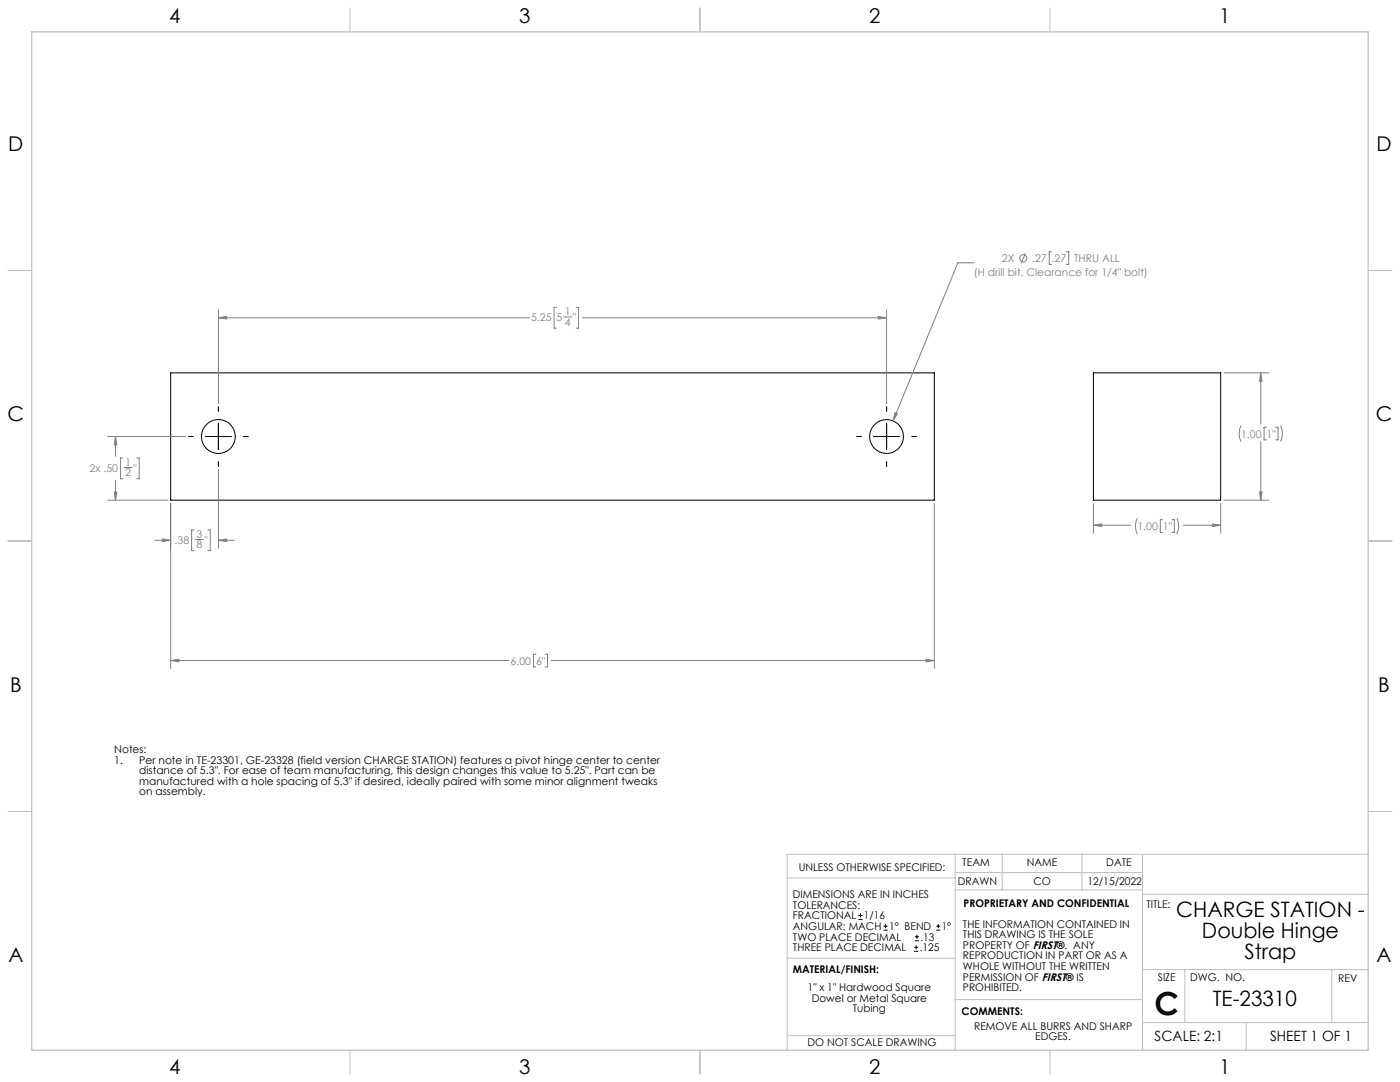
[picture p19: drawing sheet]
<svg xmlns="http://www.w3.org/2000/svg" width="559mm" height="432mm" viewBox="0 0 559 432" stroke-linecap="round" stroke-linejoin="round" font-family="sans-serif">
<defs><g id="words">
<text font-size="12.7" x="460.9" y="405.2">C</text>
<g font-size="8.5">
<text x="469.5" y="365.9">CHARGE STATION -</text>
<text x="479.8" y="374.3">Double Hinge</text>
<text x="496.7" y="382.8">Strap</text>
<text x="484.1" y="401.5">TE-23310</text>
</g>
<g font-size="8.1">
<text x="67.6" y="9.3">4</text>
<text x="207.3" y="9.3">3</text>
<text x="347" y="9.3">2</text>
<text x="486.7" y="9.3">1</text>
<text x="3.3" y="60.1">D</text>
<text x="549.4" y="60.1">D</text>
<text x="3" y="168">C</text>
<text x="549.1" y="168">C</text>
<text x="4" y="276">B</text>
<text x="550.1" y="276">B</text>
<text x="3.3" y="383.9">A</text>
<text x="549.4" y="383.9">A</text>
<text x="67.6" y="428.4">4</text>
<text x="207.3" y="428.4">3</text>
<text x="347" y="428.4">2</text>
<text x="486.7" y="428.4">1</text>
</g>
<g font-size="5.6">
<text x="460.9" y="415.2">SCALE: 2:1</text>
<text x="507" y="415.2">SHEET 1 OF 1</text>
</g>
<g font-size="4.2" fill="#808080">
<text x="399.9" y="104.6">2X</text>
<text x="412" y="104.6">.27</text>
<text x="419.8" y="104.6">.27</text>
<text x="428.7" y="104.6">THRU ALL</text>
<text x="388.7" y="110.3">(H drill bit. Clearance for 1/4&quot; bolt)</text>
<text x="225.4" y="125.8">1</text>
<text x="212" y="128.1">5.25</text>
<text x="222.1" y="128.1">5</text>
<text x="225.4" y="130">4</text>
<text x="228.7" y="128.1">&quot;</text>
<text x="495.4" y="174.6">1.00</text>
<text x="505.5" y="174.6">1&quot;</text>
<text x="50" y="185.9">1</text>
<text x="35.7" y="188.2">2x .50</text>
<text x="50" y="190.1">2</text>
<text x="53.3" y="188.2">&quot;</text>
<text x="78.4" y="214.6">3</text>
<text x="454" y="211.5">1.00</text>
<text x="464.1" y="211.5">1&quot;</text>
<text x="69.7" y="216.9">.38</text>
<text x="78.4" y="218.8">8</text>
<text x="81.7" y="216.9">&quot;</text>
<text x="203.8" y="265.2">6.00</text>
<text x="214" y="265.2">6&quot;</text>
</g>
<g font-size="4.2">
<text x="45.6" y="300.7">Notes:</text>
<text x="45.6" y="304.8">1.</text>
<text x="55.6" y="304.8">Per note in TE-23301, GE-23328 (field version CHARGE STATION) features a pivot hinge center to center</text>
<text x="55.6" y="309">distance of 5.3&quot;. For ease of team manufacturing, this design changes this value to 5.25&quot;. Part can be</text>
<text x="55.6" y="313.2">manufactured with a hole spacing of 5.3&quot; if desired, ideally paired with some minor alignment tweaks</text>
<text x="55.6" y="317.4">on assembly.</text>
<text x="318.8" y="347.7">UNLESS OTHERWISE SPECIFIED:</text>
<text x="384.1" y="345.5">TEAM</text>
<text x="409.9" y="345.7">NAME</text>
<text x="441.6" y="345.7">DATE</text>
<text x="382.3" y="353.3">DRAWN</text>
<text x="412.5" y="353.3">CO</text>
<text x="434" y="353.3">12/15/2022</text>
<text x="316.5" y="358.5">DIMENSIONS ARE IN INCHES</text>
<text x="316.5" y="362.7">TOLERANCES:</text>
<text x="384.6" y="361.9">PROPRIETARY AND CONFIDENTIAL</text>
<text x="457.6" y="362.3">TITLE:</text>
<text x="316.5" y="371.2">ANGULAR: MACH</text>
<text x="316.5" y="366.9">FRACTIONAL</text>
<text x="344.8" y="366.9">1/16</text>
<text x="354.9" y="371.2">1° BEND</text>
<text x="375.9" y="371.2">1°</text>
<text x="384.4" y="370.2">THE INFORMATION CONTAINED IN</text>
<text x="316.5" y="375.4">TWO PLACE DECIMAL</text>
<text x="367.4" y="375.4">.13</text>
<text x="384.4" y="374.4">THIS DRAWING IS THE SOLE</text>
<text x="316.5" y="379.6">THREE PLACE DECIMAL</text>
<text x="367.1" y="379.6">.125</text>
<text x="384.4" y="378.6">PROPERTY OF FIRST®. ANY</text>
<text x="384.4" y="382.9">REPRODUCTION IN PART OR AS A</text>
<text x="316.5" y="388.4">MATERIAL/FINISH:</text>
<text x="384.4" y="387.1">WHOLE WITHOUT THE WRITTEN</text>
<text x="322.4" y="395.6">1&quot; x 1&quot; Hardwood Square</text>
<text x="384.4" y="391.3">PERMISSION OF FIRST® IS</text>
<text x="384.4" y="395.6">PROHIBITED.</text>
<text x="462.2" y="391.3">SIZE</text>
<text x="475.1" y="391.3">DWG. NO.</text>
<text x="534.1" y="391.8">REV</text>
<text x="324" y="399.8">Dowel or Metal Square</text>
<text x="340.4" y="404">Tubing</text>
<text x="383.8" y="405.1">COMMENTS:</text>
<text x="388.8" y="410.9">REMOVE ALL BURRS AND SHARP</text>
<text x="322.3" y="417.6">DO NOT SCALE DRAWING</text>
<text x="413.2" y="415.2">EDGES.</text>
</g>
</g></defs>
<g fill="none" stroke="#c0c0c0" stroke-width=".4">
<path d="M139.7 3.2v9.5M279.4 3.2v9.5M419.1 3.2v9.5M3.1 107.9h9.6M546.1 107.9h9.5M3.1 215.9h9.6M546.1 215.9h9.5M3.1 323.8h9.6M546.1 323.8h9.5M314.2 350.3h67M381.2 340.9v78.2M381.2 355.1h74.8"/>
<path d="M381.2 348.2h74.8M400 340.9v14.2M431.9 340.9v14.2M456 340.9v78.2M456 356.9h90.1M546.1 340.9h-231.9v78.2M314.2 382.4h67.2M381.2 398.9h74.8M456 387h90.1M472.9 387v21.1M531.6 387v21.1M139.7 419.1v9.6"/>
<path d="M279.4 419.1v9.6M314.2 413.3h67M419.1 419.1v9.6M456 408.1h90.1M497.4 408.1v11"/>
</g>
<path d="M12.7 12.7h533.4v406.4h-533.4z" fill="none" stroke="#c0c0c0" stroke-width=".5"/>
<g fill="none" stroke="#000" stroke-width=".4">
<path d="M68.1 148.8h304.8v50.8h-304.8zM436.4 148.8h50.8v50.8h-50.8zM75.3 174.2h1.7M82.1 174.2h10.2M87.2 162.4v1.6M87.2 169.1v10.2M97.3 174.2h1.7M342 174.2h1.7M348.8 174.2h10.2M353.9 162.4v1.6M353.9 169.1v10.2M364 174.2h1.7"/>
<path d="M87.2 184.4v1.7M353.9 184.4v1.7"/>
<circle cx="87.2" cy="174.2" r="6.8"/>
<circle cx="353.9" cy="174.2" r="6.8"/>
</g>
<g fill="none" stroke="#808080" stroke-width=".4">
<path d="M388.7 104.9h-6.4l-25.9 63.1M409.3 101l-1.7 4.1M419.7 100.5h-.9v5h.9M425.6 100.5h1v5h-1M87.2 126.8l3.3-.5v1zM87.2 123.6v37.5M87.2 126.8h124.1M222.1 122.7h-.9v8.3h.9M224.9 126.5h3.3M230 122.7h.9v8.3h-.9M232.5 126.8h121.4M350.6 126.3l3.3 .5-3.3 .5z"/>
<path d="M353.9 123.6v37.5M488.5 148.8h17.9M503.2 148.8l.5 3.3h-1zM503.2 148.8v20.4M42.9 174.2h31.1M46.1 174.2l.5 3.3h-1zM46.1 174.2v7.9M357.2 164.7l1 .4-1.8 2.9zM495.4 169.9a7.1 7.1 0 0 0 0 6.3M503.2 176.2v23.4M505.5 170.5h-1v5h1M509.2 170.5h.9v5h-.9"/>
<path d="M511.1 169.9a7.1 7.1 0 0 1 0 6.3M42.9 199.6h24M45.6 196.3h1l-.5 3.3zM46.1 191.7v7.9M49.1 182.8h-1v8.3h1M49.5 186.6h3.3M54.6 182.8h1v8.3h-1M87.2 187.3v31.5M488.5 199.6h17.9M502.7 196.3h1l-.5 3.3zM61.8 215.6h6.3M64.8 215.1l3.3 .5-3.3 .5z"/>
<path d="M68.1 200.9v65.9M77.4 211.5h-.9v8.2h.9M77.9 215.3h3.3M83 211.5h.9v8.2h-.9M87.2 215.6l3.3-.5v1zM87.2 215.6h6.3M372.9 200.9v65.9M436.4 209.6l3.3-.5v1zM436.4 200.9v11.9M436.4 209.6h14.9M454 206.8a7.1 7.1 0 0 0 0 6.3M464.1 207.4h-1v5h1"/>
<path d="M467.7 207.4h1v5h-1M469.7 206.8a7.1 7.1 0 0 1 0 6.3M472.3 209.6h14.9M483.9 209.1l3.3 .5-3.3 .5zM487.2 200.9v11.9M68.1 263.6l3.3-.5v1zM68.1 263.6h135.1M213.9 261.1h-.9v5h.9M217.6 261.1h.9v5h-.9M220.1 263.6h152.8M369.6 263.1l3.3 .5-3.3 .5z"/>
<circle cx="408.4" cy="103.1" r="1.41"/>
</g>
<path d="M369.6 263.1l3.3 .5-3.3 .5zM68.1 263.6l3.3-.5v1zM45.6 196.3h1l-.5 3.3zM46.1 174.2l.5 3.3h-1zM87.2 126.8l3.3-.5v1zM350.6 126.3l3.3 .5-3.3 .5zM64.8 215.1l3.3 .5-3.3 .5zM87.2 215.6l3.3-.5v1zM357.2 164.7l-.8 3.3 1.8-2.9zM436.4 209.6l3.3-.5v1zM483.9 209.1l3.3 .5-3.3 .5zM502.7 196.3h1l-.5 3.3zM503.2 148.8l.5 3.3h-1z" fill="#808080"/>
<g fill="none" stroke="#000" stroke-width=".4">
<path d="M342.6 367h1.6M342.6 365.4h1.6M343.4 364.6v1.5M352.7 371.2h1.6M352.7 369.6h1.6M353.5 368.8v1.6M364.9 379.7h1.6M364.9 378.1h1.6M365.2 375.4h1.6M365.2 373.8h1.6M365.7 377.3v1.5M366 373v1.6"/>
<path d="M373.7 371.2h1.6M373.7 369.6h1.6M374.5 368.8v1.6"/>
</g>
<use href="#words"/>
</svg>
